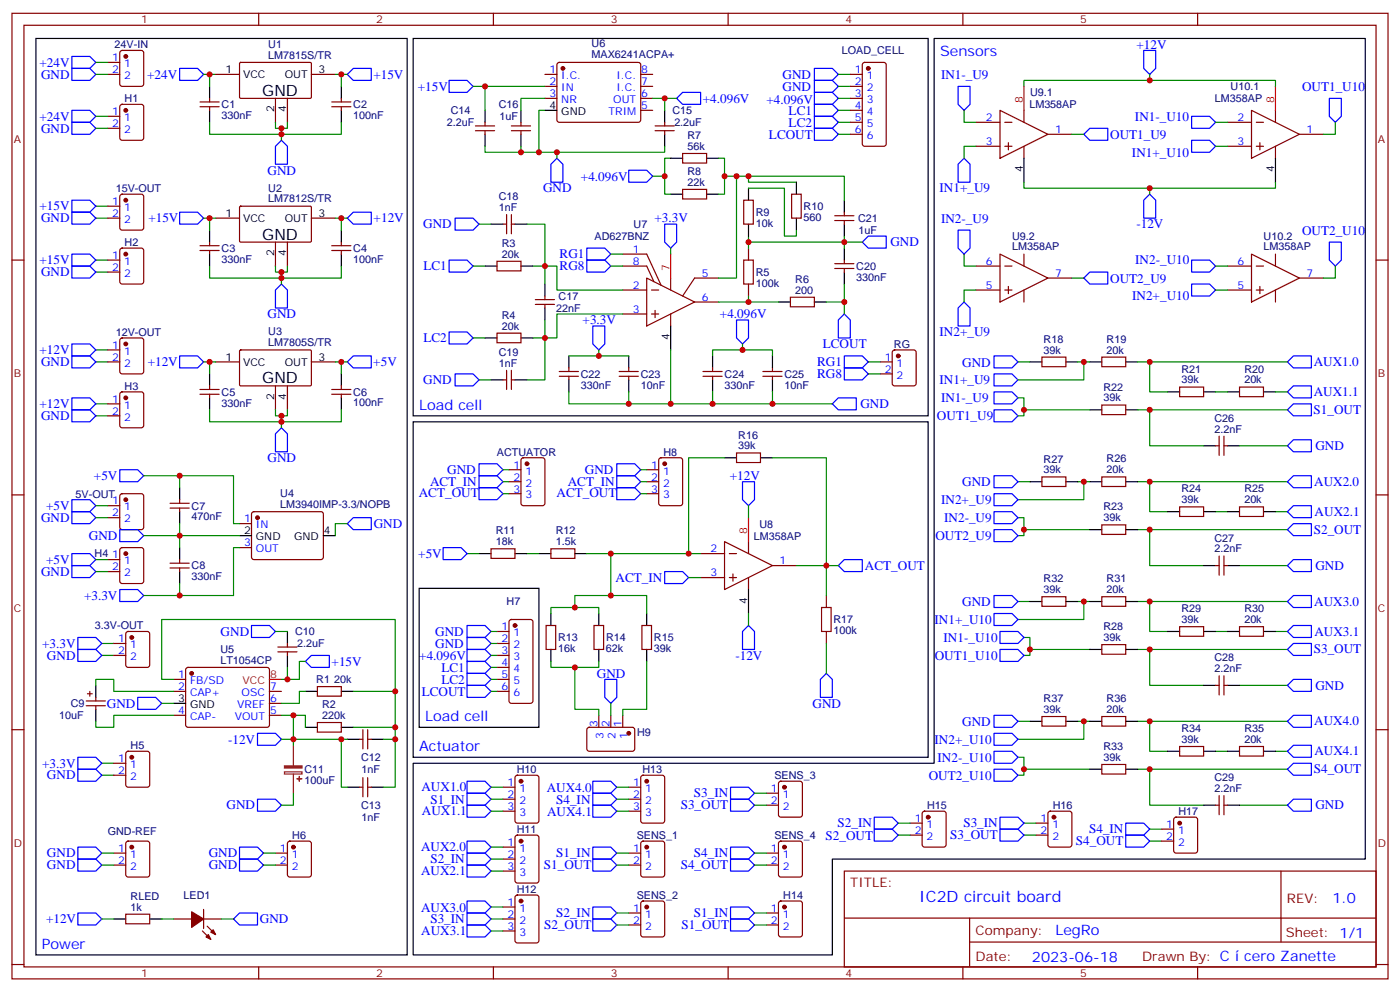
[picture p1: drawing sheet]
<svg xmlns="http://www.w3.org/2000/svg" width="412mm" height="292mm" viewBox="0 0 412 292" stroke-linecap="round" stroke-linejoin="round" font-family="sans-serif">
<defs><g id="words">
<g font-size="4.6">
<text x="77.3" y="28.3">GND</text>
<text x="77.3" y="70.6">GND</text>
<text x="77.3" y="112.9">GND</text>
</g>
<text font-size="4.6" fill="#00f" x="270.8" y="265.5">IC2D circuit board</text>
<g font-size="4.2" fill="#00f">
<text x="276.9" y="16.6">Sensors</text>
<text x="123.5" y="120.7">Load cell</text>
<text x="125.2" y="212.4">Load cell</text>
<text x="123.5" y="221.2">Actuator</text>
<text x="392.5" y="265.8">1.0</text>
<text x="310.9" y="275.3">LegRo</text>
<text x="12.3" y="279.4">Power</text>
<text x="304" y="283.1">2023-06-18</text>
<text x="366.5" y="283.1">cero Zanette</text>
</g>
<g font-size="3.9" fill="#00f">
<text x="334.8" y="14.3">+12V</text>
<text x="11.6" y="19.6">+24V</text>
<text x="12.1" y="23.2">GND</text>
<text x="43.4" y="23.2">+24V</text>
<text x="110" y="23.2">+15V</text>
<text x="230.5" y="23.2">GND</text>
<text x="277.2" y="23.1">IN1-_U9</text>
<text x="123.1" y="26.7">+15V</text>
<text x="230.5" y="26.7">GND</text>
<text x="383.5" y="26.7">OUT1_U10</text>
<text x="11.6" y="35.5">+24V</text>
<text x="207.1" y="30.2">+4.096V</text>
<text x="225.8" y="30.7">+4.096V</text>
<text x="232.3" y="33.7">LC1</text>
<text x="334.3" y="35.6">IN1-_U10</text>
<text x="12.1" y="39">GND</text>
<text x="226.5" y="40.8">LCOUT</text>
<text x="232.3" y="37.3">LC2</text>
<text x="327" y="40.9">OUT1_U9</text>
<text x="333.4" y="46.1">IN1+_U10</text>
<text x="78.8" y="51.4">GND</text>
<text x="171.1" y="53.2">+4.096V</text>
<text x="160" y="56.7">GND</text>
<text x="276.8" y="56.7">IN1+_U9</text>
<text x="11.6" y="62">+15V</text>
<text x="12.1" y="65.5">GND</text>
<text x="43.7" y="65.5">+15V</text>
<text x="110.1" y="65.5">+12V</text>
<text x="192.8" y="65.5">+3.3V</text>
<text x="277.2" y="65.5">IN2-_U9</text>
<text x="124.7" y="67.3">GND</text>
<text x="334.8" y="67.2">-12V</text>
<text x="383.5" y="69.1">OUT2_U10</text>
<text x="11.6" y="77.9">+15V</text>
<text x="164.9" y="76.1">RG1</text>
<text x="262.3" y="72.6">GND</text>
<text x="334.4" y="77.8">IN2-_U10</text>
<text x="12.1" y="81.4">GND</text>
<text x="124.7" y="79.6">LC1</text>
<text x="164.9" y="79.6">RG8</text>
<text x="327" y="83.2">OUT2_U9</text>
<text x="333.5" y="88.4">IN2+_U10</text>
<text x="78.8" y="93.7">GND</text>
<text x="171.6" y="95.5">+3.3V</text>
<text x="212.1" y="93.7">+4.096V</text>
<text x="124.7" y="100.8">LC2</text>
<text x="276.8" y="99.1">IN2+_U9</text>
<text x="11.6" y="104.3">+12V</text>
<text x="12.1" y="107.8">GND</text>
<text x="43.5" y="107.9">+12V</text>
<text x="110" y="107.8">+5V</text>
<text x="240.7" y="107.8">RG1</text>
<text x="242.4" y="102.6">LCOUT</text>
<text x="283.4" y="107.9">GND</text>
<text x="387" y="107.8">AUX1.0</text>
<text x="124.7" y="113.1">GND</text>
<text x="240.7" y="111.3">RG8</text>
<text x="276.8" y="113.1">IN1+_U9</text>
<text x="277.2" y="118.4">IN1-_U9</text>
<text x="387" y="116.6">AUX1.1</text>
<text x="11.6" y="120.2">+12V</text>
<text x="12.1" y="123.7">GND</text>
<text x="253.5" y="120.2">GND</text>
<text x="276" y="123.6">OUT1_U9</text>
<text x="387" y="122">S1_OUT</text>
<text x="78.8" y="136.1">GND</text>
<text x="387.5" y="132.5">GND</text>
<text x="27.7" y="141.4">+5V</text>
<text x="126.7" y="143.1">ACT_IN</text>
<text x="131.7" y="139.6">GND</text>
<text x="167.2" y="143.1">ACT_IN</text>
<text x="172.3" y="139.6">GND</text>
<text x="215" y="141.4">+12V</text>
<text x="283.4" y="143.2">GND</text>
<text x="387.1" y="143.2">AUX2.0</text>
<text x="123.4" y="146.5">ACT_OUT</text>
<text x="163.9" y="146.5">ACT_OUT</text>
<text x="277.2" y="148.4">IN2+_U9</text>
<text x="12.1" y="153.7">GND</text>
<text x="13.6" y="150.2">+5V</text>
<text x="110.1" y="155.5">GND</text>
<text x="278.1" y="153.6">IN2-_U9</text>
<text x="387.3" y="152">AUX2.1</text>
<text x="26.2" y="159">GND</text>
<text x="275.5" y="158.9">OUT2_U9</text>
<text x="387" y="157.3">S2_OUT</text>
<text x="13.6" y="166.1">+5V</text>
<text x="123.2" y="164.3">+5V</text>
<text x="254.8" y="167.9">ACT_OUT</text>
<text x="387.5" y="167.8">GND</text>
<text x="12.1" y="169.6">GND</text>
<text x="181.3" y="171.3">ACT_IN</text>
<text x="24.8" y="176.6">+3.3V</text>
<text x="283.4" y="178.5">GND</text>
<text x="387.1" y="178.3">AUX3.0</text>
<text x="275.3" y="183.6">IN1+_U10</text>
<text x="12.4" y="190.7">+3.3V</text>
<text x="65" y="187.2">GND</text>
<text x="128.2" y="190.7">GND</text>
<text x="128.2" y="187.2">GND</text>
<text x="278" y="188.9">IN1-_U10</text>
<text x="387.2" y="187.1">AUX3.1</text>
<text x="13.8" y="194.3">GND</text>
<text x="97.7" y="196">+15V</text>
<text x="123.5" y="194.3">+4.096V</text>
<text x="130" y="197.8">LC1</text>
<text x="216.6" y="194.3">-12V</text>
<text x="275.4" y="194.2">OUT1_U10</text>
<text x="387" y="192.4">S3_OUT</text>
<text x="130" y="201.3">LC2</text>
<text x="175.8" y="199.6">GND</text>
<text x="387.5" y="203.1">GND</text>
<text x="31.5" y="208.4">GND</text>
<text x="124.2" y="204.9">LCOUT</text>
<text x="239.3" y="208.4">GND</text>
<text x="283.4" y="213.8">GND</text>
<text x="387.1" y="213.6">AUX4.0</text>
<text x="67.2" y="219">-12V</text>
<text x="275.3" y="219">IN2+_U10</text>
<text x="12.4" y="226">+3.3V</text>
<text x="276.2" y="224.3">IN2-_U10</text>
<text x="387" y="227.7">S4_OUT</text>
<text x="387.2" y="222.4">AUX4.1</text>
<text x="13.8" y="229.5">GND</text>
<text x="124.2" y="233">AUX1.0</text>
<text x="161.1" y="233.1">AUX4.0</text>
<text x="273.6" y="229.6">OUT2_U10</text>
<text x="66.8" y="238.3">GND</text>
<text x="126.8" y="236.6">S1_IN</text>
<text x="163.8" y="236.6">S4_IN</text>
<text x="200.5" y="238.4">S3_OUT</text>
<text x="204.4" y="234.8">S3_IN</text>
<text x="387.5" y="238.4">GND</text>
<text x="124.3" y="240.1">AUX1.1</text>
<text x="161.1" y="240.2">AUX4.1</text>
<text x="246.7" y="243.7">S2_IN</text>
<text x="283.8" y="243.7">S3_IN</text>
<text x="320.8" y="245.4">S4_IN</text>
<text x="124" y="250.7">AUX2.0</text>
<text x="243.2" y="247.2">S2_OUT</text>
<text x="279.9" y="247.2">S3_OUT</text>
<text x="316.9" y="249">S4_OUT</text>
<text x="13.8" y="252.5">GND</text>
<text x="13.8" y="256">GND</text>
<text x="61.5" y="252.5">GND</text>
<text x="61.5" y="256">GND</text>
<text x="124" y="257.7">AUX2.1</text>
<text x="126.8" y="254.2">S2_IN</text>
<text x="160.2" y="255.9">S1_OUT</text>
<text x="163.8" y="252.5">S1_IN</text>
<text x="200.5" y="256">S4_OUT</text>
<text x="204.4" y="252.5">S4_IN</text>
<text x="124" y="268.4">AUX3.0</text>
<text x="13.6" y="271.9">+12V</text>
<text x="76.6" y="271.9">GND</text>
<text x="124.1" y="275.5">AUX3.1</text>
<text x="126.8" y="271.9">S3_IN</text>
<text x="160.3" y="273.7">S2_OUT</text>
<text x="163.8" y="270.1">S2_IN</text>
<text x="200.8" y="273.5">S1_OUT</text>
<text x="204.4" y="270.1">S1_IN</text>
</g>
<g font-size="3.9" fill="#800">
<text x="250.5" y="261.1">TITLE:</text>
<text x="379.1" y="265.8">REV:</text>
<text x="287.4" y="275.3">Company:</text>
<text x="378.7" y="275.9">Sheet: 1/1</text>
<text x="287.4" y="283">Date:</text>
<text x="336.4" y="283.1">Drawn By: C</text>
</g>
<g font-size="3.2" fill="#800">
<text x="41.6" y="6.9">1</text>
<text x="110.8" y="6.9">2</text>
<text x="179.9" y="6.9">3</text>
<text x="249.1" y="6.9">4</text>
<text x="318.2" y="6.9">5</text>
<text x="4.1" y="42">A</text>
<text x="405.9" y="42">A</text>
<text x="4.1" y="111.2">B</text>
<text x="405.9" y="111.2">B</text>
<text x="4.1" y="180.3">C</text>
<text x="405.9" y="180.3">C</text>
<text x="4.1" y="249.4">D</text>
<text x="405.9" y="249.4">D</text>
<text x="41.6" y="287.7">1</text>
<text x="110.8" y="287.7">2</text>
<text x="179.9" y="287.7">3</text>
<text x="249.1" y="287.7">4</text>
<text x="318.2" y="287.7">5</text>
</g>
<g font-size="3.2" fill="#000080">
<text x="33.8" y="14.2">24V-IN</text>
<text x="79" y="17.3">LM7815S/TR</text>
<text x="79" y="14.1">U1</text>
<text x="174.3" y="17.1">MAX6241ACPA+</text>
<text x="174.3" y="13.9">U6</text>
<text x="248" y="15.9">LOAD_CELL</text>
<text x="303.4" y="28.3">U9.1</text>
<text x="362.5" y="26.5">U10.1</text>
<text x="36.7" y="30.1">H1</text>
<text x="65.3" y="35.1">330nF</text>
<text x="65.3" y="31.9">C1</text>
<text x="104.1" y="35">100nF</text>
<text x="104.1" y="31.9">C2</text>
<text x="132.8" y="33.6">C14</text>
<text x="146.9" y="31.9">C16</text>
<text x="147.1" y="35.4">1uF</text>
<text x="198.1" y="33.6">C15</text>
<text x="303.2" y="31.8">LM358AP</text>
<text x="357.9" y="30.1">LM358AP</text>
<text x="131.6" y="37.2">2.2uF</text>
<text x="198.6" y="37.2">2.2uF</text>
<text x="202.5" y="41">R7</text>
<text x="202.5" y="44.1">56k</text>
<text x="202.5" y="51.5">R8</text>
<text x="34.1" y="56.6">15V-OUT</text>
<text x="79" y="59.6">LM7812S/TR</text>
<text x="79" y="56.4">U2</text>
<text x="146.9" y="59">C18</text>
<text x="202.5" y="54.7">22k</text>
<text x="146.9" y="62.1">1nF</text>
<text x="222.6" y="63.6">R9</text>
<text x="236.7" y="65">560</text>
<text x="236.7" y="61.9">R10</text>
<text x="252.7" y="65.4">C21</text>
<text x="175.2" y="70.7">AD627BNZ</text>
<text x="186.6" y="67.2">U7</text>
<text x="222.6" y="66.8">10k</text>
<text x="252.9" y="68.9">1uF</text>
<text x="298.2" y="70.6">U9.2</text>
<text x="372.2" y="70.6">U10.2</text>
<text x="36.7" y="72.4">H2</text>
<text x="65.3" y="77.4">330nF</text>
<text x="65.3" y="74.2">C3</text>
<text x="104.1" y="77.4">100nF</text>
<text x="104.1" y="74.2">C4</text>
<text x="147.8" y="75.9">20k</text>
<text x="147.8" y="72.8">R3</text>
<text x="298.1" y="73.7">LM358AP</text>
<text x="372.2" y="73.7">LM358AP</text>
<text x="222.6" y="81.3">R5</text>
<text x="234.3" y="83.3">R6</text>
<text x="252.2" y="82.7">330nF</text>
<text x="252.2" y="79.5">C20</text>
<text x="164.6" y="88.3">C17</text>
<text x="222.6" y="84.5">100k</text>
<text x="234.3" y="86.5">200</text>
<text x="147.8" y="94">R4</text>
<text x="163.8" y="91.8">22nF</text>
<text x="34.1" y="98.9">12V-OUT</text>
<text x="79" y="101.9">LM7805S/TR</text>
<text x="79" y="98.7">U3</text>
<text x="147.8" y="97">20k</text>
<text x="307.4" y="100.9">R18</text>
<text x="326" y="100.9">R19</text>
<text x="146.9" y="108">1nF</text>
<text x="146.9" y="104.8">C19</text>
<text x="263.3" y="102.4">RG</text>
<text x="307.4" y="104.1">39k</text>
<text x="326" y="104.1">20k</text>
<text x="171.1" y="111.2">C22</text>
<text x="188.7" y="111.3">C23</text>
<text x="213.4" y="111.2">C24</text>
<text x="231.1" y="111.3">C25</text>
<text x="348" y="112.9">39k</text>
<text x="348" y="109.7">R21</text>
<text x="366.5" y="112.9">20k</text>
<text x="366.6" y="109.7">R20</text>
<text x="36.7" y="114.8">H3</text>
<text x="65.3" y="119.7">330nF</text>
<text x="65.3" y="116.5">C5</text>
<text x="104.1" y="119.7">100nF</text>
<text x="104.1" y="116.5">C6</text>
<text x="171.1" y="114.5">330nF</text>
<text x="188.7" y="114.4">10nF</text>
<text x="213.4" y="114.5">330nF</text>
<text x="231.1" y="114.4">10nF</text>
<text x="325.1" y="118.2">39k</text>
<text x="325.1" y="115">R22</text>
<text x="357.7" y="124.2">C26</text>
<text x="217.5" y="129.1">R16</text>
<text x="357.7" y="127.4">2.2nF</text>
<text x="146.4" y="134.1">ACTUATOR</text>
<text x="195.4" y="134.2">H8</text>
<text x="217.5" y="132.3">39k</text>
<text x="307.4" y="136.2">R27</text>
<text x="326" y="136.2">R26</text>
<text x="307.4" y="139.4">39k</text>
<text x="326" y="139.4">20k</text>
<text x="22.3" y="146.5">5V-OUT</text>
<text x="82.6" y="149.5">LM3940IMP-3.3/NOPB</text>
<text x="82.6" y="146.4">U4</text>
<text x="348" y="148.2">39k</text>
<text x="348" y="145">R24</text>
<text x="366.5" y="148.2">20k</text>
<text x="366.6" y="145">R25</text>
<text x="56.4" y="153.3">470nF</text>
<text x="56.4" y="150.1">C7</text>
<text x="223.7" y="155.3">U8</text>
<text x="325.1" y="153.5">39k</text>
<text x="325.1" y="150.3">R23</text>
<text x="146.1" y="160.5">18k</text>
<text x="146.1" y="157.4">R11</text>
<text x="163.7" y="160.5">1.5k</text>
<text x="163.7" y="157.4">R12</text>
<text x="222.1" y="158.9">LM358AP</text>
<text x="357.7" y="159.5">C27</text>
<text x="27.9" y="164.2">H4</text>
<text x="56.4" y="167.7">C8</text>
<text x="357.7" y="162.7">2.2nF</text>
<text x="56.4" y="170.9">330nF</text>
<text x="307.4" y="171.5">R32</text>
<text x="326" y="171.4">R31</text>
<text x="149.2" y="178.2">H7</text>
<text x="307.4" y="174.7">39k</text>
<text x="326" y="174.7">20k</text>
<text x="28" y="185.3">3.3V-OUT</text>
<text x="245.5" y="183.5">R17</text>
<text x="325.1" y="185.6">R28</text>
<text x="348" y="183.5">39k</text>
<text x="348" y="180.3">R29</text>
<text x="366.5" y="183.5">20k</text>
<text x="366.6" y="180.3">R30</text>
<text x="86.9" y="187.1">C10</text>
<text x="87.5" y="190.6">2.2uF</text>
<text x="164.4" y="188.8">R13</text>
<text x="178.5" y="188.8">R14</text>
<text x="192.6" y="188.8">R15</text>
<text x="245.5" y="186.7">100k</text>
<text x="325.1" y="188.8">39k</text>
<text x="64.9" y="195.4">LT1054CP</text>
<text x="64.9" y="192.2">U5</text>
<text x="164.4" y="192">16k</text>
<text x="178.5" y="192">62k</text>
<text x="192.6" y="192">39k</text>
<text x="357.7" y="197.9">2.2nF</text>
<text x="357.7" y="194.8">C28</text>
<text x="93.2" y="201.2">R1</text>
<text x="98.4" y="201.2">20k</text>
<text x="20.8" y="208.3">C9</text>
<text x="94.9" y="208.6">R2</text>
<text x="307.4" y="209.9">39k</text>
<text x="307.4" y="206.8">R37</text>
<text x="326" y="209.9">20k</text>
<text x="326" y="206.7">R36</text>
<text x="17.4" y="211.8">10uF</text>
<text x="94.9" y="211.7">220k</text>
<text x="348" y="215.6">R34</text>
<text x="366.6" y="215.5">R35</text>
<text x="38.5" y="220.6">H5</text>
<text x="187.7" y="216.8">H9</text>
<text x="325.1" y="220.9">R33</text>
<text x="348" y="218.8">39k</text>
<text x="366.5" y="218.8">20k</text>
<text x="89.7" y="227.7">C11</text>
<text x="106.3" y="224.1">C12</text>
<text x="106.5" y="227.7">1nF</text>
<text x="152.2" y="227.7">H10</text>
<text x="189.3" y="227.7">H13</text>
<text x="325.1" y="224">39k</text>
<text x="89.7" y="230.9">100uF</text>
<text x="228.1" y="229.4">SENS_3</text>
<text x="357.7" y="233.2">2.2nF</text>
<text x="357.7" y="230">C29</text>
<text x="106.3" y="238.2">C13</text>
<text x="273.1" y="238.2">H15</text>
<text x="310.1" y="238.2">H16</text>
<text x="31.7" y="245.9">GND-REF</text>
<text x="106.5" y="241.8">1nF</text>
<text x="152.2" y="245.3">H11</text>
<text x="347.2" y="240">H17</text>
<text x="86.1" y="247.1">H6</text>
<text x="187.5" y="247.1">SENS_1</text>
<text x="228.1" y="247.1">SENS_4</text>
<text x="152.2" y="263">H12</text>
<text x="38.5" y="268.1">1k</text>
<text x="38.5" y="264.9">RLED</text>
<text x="54.1" y="264.7">LED1</text>
<text x="187.5" y="264.7">SENS_2</text>
<text x="230.7" y="264.7">H14</text>
</g>
<g font-size="3.2" fill="#00f">
<text x="33.1" y="18">1</text>
<text x="33.1" y="21.6">2</text>
<text x="36.6" y="19.8">1</text>
<text x="36.6" y="23.3">2</text>
<text x="161.9" y="21.6">1</text>
<text x="165.3" y="23.3">I.C.</text>
<text x="181.6" y="23.3">I.C.</text>
<text x="188.9" y="21.6">8</text>
<text x="251.8" y="21.6">1</text>
<text x="255.3" y="23.3">1</text>
<text x="161.9" y="25.1">2</text>
<text x="161.9" y="28.6">3</text>
<text x="165.3" y="26.8">IN</text>
<text x="181.6" y="26.8">I.C.</text>
<text x="188.9" y="28.6">6</text>
<text x="188.9" y="25.1">7</text>
<text x="251.8" y="25.1">2</text>
<text x="251.8" y="28.6">3</text>
<text x="255.3" y="26.8">2</text>
<text x="33.1" y="33.9">1</text>
<text x="36.6" y="35.7">1</text>
<text x="165.3" y="30.4">NR</text>
<text x="179.3" y="33.9">TRIM</text>
<text x="180.7" y="30.4">OUT</text>
<text x="188.9" y="32.1">5</text>
<text x="251.8" y="32.1">4</text>
<text x="251.8" y="35.7">5</text>
<text x="255.3" y="30.4">3</text>
<text x="255.3" y="33.9">4</text>
<text x="290.4" y="35.7">2</text>
<text x="364.5" y="35.7">2</text>
<text x="33.1" y="37.4">2</text>
<text x="36.6" y="39.2">2</text>
<text x="251.8" y="39.2">6</text>
<text x="255.3" y="37.4">5</text>
<text x="255.3" y="41">6</text>
<text x="310.8" y="39.2">1</text>
<text x="384.9" y="39.2">1</text>
<text x="290.4" y="42.7">3</text>
<text x="364.5" y="42.7">3</text>
<text x="33.1" y="60.4">1</text>
<text x="33.1" y="63.9">2</text>
<text x="36.6" y="62.1">1</text>
<text x="36.6" y="65.7">2</text>
<text x="33.1" y="76.2">1</text>
<text x="36.6" y="78">1</text>
<text x="186.4" y="74.5">1</text>
<text x="186.4" y="78">8</text>
<text x="290.4" y="78">6</text>
<text x="364.5" y="78">6</text>
<text x="33.1" y="79.8">2</text>
<text x="36.6" y="81.5">2</text>
<text x="206.7" y="81.5">5</text>
<text x="310.8" y="81.5">7</text>
<text x="384.9" y="81.5">7</text>
<text x="186.4" y="85.1">2</text>
<text x="206.7" y="88.6">6</text>
<text x="290.4" y="85.1">5</text>
<text x="364.5" y="85.1">5</text>
<text x="186.4" y="92.1">3</text>
<text x="33.1" y="102.7">1</text>
<text x="33.1" y="106.2">2</text>
<text x="36.6" y="104.5">1</text>
<text x="36.6" y="108">2</text>
<text x="260.6" y="106.2">1</text>
<text x="264.1" y="108">1</text>
<text x="260.6" y="109.7">2</text>
<text x="264.1" y="111.5">2</text>
<text x="33.1" y="118.6">1</text>
<text x="33.1" y="122.1">2</text>
<text x="36.6" y="120.3">1</text>
<text x="36.6" y="123.9">2</text>
<text x="151.3" y="138">1</text>
<text x="191.8" y="138">1</text>
<text x="151.3" y="141.5">2</text>
<text x="154.8" y="139.7">1</text>
<text x="154.8" y="143.3">2</text>
<text x="191.8" y="141.5">2</text>
<text x="195.3" y="139.7">1</text>
<text x="195.3" y="143.3">2</text>
<text x="33.1" y="148.6">1</text>
<text x="151.3" y="145">3</text>
<text x="154.8" y="146.8">3</text>
<text x="191.8" y="145">3</text>
<text x="195.3" y="146.8">3</text>
<text x="33.1" y="152.1">2</text>
<text x="36.6" y="150.3">1</text>
<text x="36.6" y="153.8">2</text>
<text x="71.9" y="153.8">1</text>
<text x="75.4" y="155.6">IN</text>
<text x="71.9" y="160.9">3</text>
<text x="33.1" y="164.4">1</text>
<text x="33.1" y="168">2</text>
<text x="36.6" y="166.2">1</text>
<text x="75.4" y="162.7">OUT</text>
<text x="209.3" y="162.7">2</text>
<text x="229.7" y="166.2">1</text>
<text x="36.6" y="169.7">2</text>
<text x="209.3" y="169.7">3</text>
<text x="147.7" y="185.6">1</text>
<text x="34.8" y="189.1">1</text>
<text x="38.3" y="190.9">1</text>
<text x="147.7" y="189.1">2</text>
<text x="151.2" y="187.4">1</text>
<text x="151.2" y="190.9">2</text>
<text x="34.8" y="192.7">2</text>
<text x="38.3" y="194.4">2</text>
<text x="147.7" y="192.7">3</text>
<text x="147.7" y="196.2">4</text>
<text x="151.2" y="194.4">3</text>
<text x="151.2" y="197.9">4</text>
<text x="52.5" y="199.7">1</text>
<text x="52.5" y="203.2">2</text>
<text x="56" y="201.5">FB/SD</text>
<text x="79.6" y="203.2">7</text>
<text x="147.7" y="199.7">5</text>
<text x="147.7" y="203.2">6</text>
<text x="151.2" y="201.5">5</text>
<text x="56" y="205">CAP+</text>
<text x="69.9" y="208.5">VREF</text>
<text x="71.2" y="205">OSC</text>
<text x="79.6" y="206.8">6</text>
<text x="151.2" y="205">6</text>
<text x="52.5" y="210.3">4</text>
<text x="56" y="212.1">CAP-</text>
<text x="69.1" y="212.1">VOUT</text>
<text x="79.6" y="210.3">5</text>
<text x="176" y="214" transform="rotate(-90 176 214)">3</text>
<text x="179.6" y="214" transform="rotate(-90 179.6 214)">2</text>
<text x="183.1" y="214" transform="rotate(-90 183.1 214)">1</text>
<text x="177.8" y="217.5" transform="rotate(-90 177.8 217.5)">3</text>
<text x="181.3" y="217.5" transform="rotate(-90 181.3 217.5)">2</text>
<text x="184.9" y="217.5" transform="rotate(-90 184.9 217.5)">1</text>
<text x="34.8" y="224.4">1</text>
<text x="34.8" y="227.9">2</text>
<text x="38.3" y="226.2">1</text>
<text x="38.3" y="229.7">2</text>
<text x="149.5" y="231.5">1</text>
<text x="153" y="233.2">1</text>
<text x="186.5" y="231.5">1</text>
<text x="190" y="233.2">1</text>
<text x="227.1" y="233.2">1</text>
<text x="149.5" y="235">2</text>
<text x="149.5" y="238.5">3</text>
<text x="153" y="236.7">2</text>
<text x="186.5" y="235">2</text>
<text x="186.5" y="238.5">3</text>
<text x="190" y="236.7">2</text>
<text x="227.1" y="236.7">2</text>
<text x="230.6" y="235">1</text>
<text x="230.6" y="238.5">2</text>
<text x="153" y="240.3">3</text>
<text x="190" y="240.3">3</text>
<text x="269.4" y="242">1</text>
<text x="269.4" y="245.6">2</text>
<text x="272.9" y="243.8">1</text>
<text x="306.5" y="242">1</text>
<text x="306.5" y="245.6">2</text>
<text x="310" y="243.8">1</text>
<text x="343.5" y="243.8">1</text>
<text x="347" y="245.6">1</text>
<text x="34.8" y="250.9">1</text>
<text x="82.5" y="250.9">1</text>
<text x="149.5" y="249.1">1</text>
<text x="153" y="250.9">1</text>
<text x="186.5" y="250.9">1</text>
<text x="227.1" y="250.9">1</text>
<text x="272.9" y="247.3">2</text>
<text x="310" y="247.3">2</text>
<text x="343.5" y="247.3">2</text>
<text x="347" y="249.1">2</text>
<text x="34.8" y="254.4">2</text>
<text x="38.3" y="252.6">1</text>
<text x="38.3" y="256.2">2</text>
<text x="82.5" y="254.4">2</text>
<text x="86" y="252.6">1</text>
<text x="86" y="256.2">2</text>
<text x="149.5" y="252.6">2</text>
<text x="149.5" y="256.2">3</text>
<text x="153" y="254.4">2</text>
<text x="153" y="257.9">3</text>
<text x="186.5" y="254.4">2</text>
<text x="190" y="252.6">1</text>
<text x="190" y="256.2">2</text>
<text x="227.1" y="254.4">2</text>
<text x="230.6" y="252.6">1</text>
<text x="230.6" y="256.2">2</text>
<text x="149.5" y="266.7">1</text>
<text x="153" y="268.5">1</text>
<text x="186.5" y="268.5">1</text>
<text x="227.1" y="268.5">1</text>
<text x="149.5" y="270.3">2</text>
<text x="149.5" y="273.8">3</text>
<text x="153" y="272">2</text>
<text x="153" y="275.6">3</text>
<text x="186.5" y="272">2</text>
<text x="190" y="270.3">1</text>
<text x="190" y="273.8">2</text>
<text x="227.1" y="272">2</text>
<text x="230.6" y="270.3">1</text>
<text x="230.6" y="273.8">2</text>
</g>
<g font-size="3.2">
<text x="66.4" y="21.6">1</text>
<text x="71.6" y="23">VCC</text>
<text x="83.9" y="23">OUT</text>
<text x="93.8" y="21.6">3</text>
<text x="80.8" y="33.1" transform="rotate(-90 80.8 33.1)">2</text>
<text x="84.3" y="33.1" transform="rotate(-90 84.3 33.1)">4</text>
<text x="161.9" y="32.1">4</text>
<text x="165.3" y="33.9">GND</text>
<text x="301.3" y="50.7" transform="rotate(-90 301.3 50.7)">4</text>
<text x="375.4" y="50.7" transform="rotate(-90 375.4 50.7)">4</text>
<text x="66.4" y="63.9">1</text>
<text x="71.6" y="65.3">VCC</text>
<text x="83.9" y="65.3">OUT</text>
<text x="93.8" y="63.9">3</text>
<text x="80.8" y="75.4" transform="rotate(-90 80.8 75.4)">2</text>
<text x="84.3" y="75.4" transform="rotate(-90 84.3 75.4)">4</text>
<text x="197.2" y="100.1" transform="rotate(-90 197.2 100.1)">4</text>
<text x="66.4" y="106.2">1</text>
<text x="71.6" y="107.6">VCC</text>
<text x="83.9" y="107.6">OUT</text>
<text x="93.8" y="106.2">3</text>
<text x="80.8" y="117.8" transform="rotate(-90 80.8 117.8)">2</text>
<text x="84.3" y="117.8" transform="rotate(-90 84.3 117.8)">4</text>
<text x="71.9" y="157.4">2</text>
<text x="75.4" y="159.1">GND</text>
<text x="86.7" y="159.1">GND</text>
<text x="95.4" y="157.4">4</text>
<text x="220.1" y="177.7" transform="rotate(-90 220.1 177.7)">4</text>
<text x="52.5" y="206.8">3</text>
<text x="56" y="208.5">GND</text>
</g>
<g font-size="3.2" fill="#f00">
<text x="301.3" y="30.4" transform="rotate(-90 301.3 30.4)">8</text>
<text x="375.4" y="30.4" transform="rotate(-90 375.4 30.4)">8</text>
<text x="197.2" y="79.8" transform="rotate(-90 197.2 79.8)">7</text>
<text x="220.1" y="157.4" transform="rotate(-90 220.1 157.4)">8</text>
<text x="71.5" y="201.5">VCC</text>
<text x="79.6" y="199.7">8</text>
</g>
</g></defs>
<g fill="none" stroke="#870000" stroke-width=".35">
<path d="M3.5 3.9h405.4v284.4h-405.4zM7.1 7.4h398.2v277.3h-398.2zM31.7 18.4h3.6M35.5 15.1l.5-.2h5.6l.7 .4v9.4l-.4 .7h-5.9l-.7-.4v-9.4zM70.6 18.6l.3-.2h20.6l.2 .3v10.1l-.3 .2-20.7-.1-.1-.3zM76.2 3.9v3.5M145.3 3.9v3.5M164.3 18.6l.4-.2h23.3l.5 .2 .2 .5v16.5l-.7 .4h-23.5l-.5-.7v-16.2zM214.5 3.9v3.5M254.2 18.6l.5-.2h5.6l.7 .4 .1 23.6-.5 .6-5.9 .1-.6-.5-.1-23.5zM283.6 3.9v3.5M352.8 3.9v3.5"/>
<path d="M31.7 21.9h3.6M31.7 34.3h3.6M31.7 37.8h3.6M35.5 30.9l.5-.2h5.6l.7 .5v9.4l-.4 .7h-5.9l-.7-.5v-9.4zM58.9 31.4h5.7M58.9 30h5.7M61.7 29v1M61.7 31.4v1.1M63.5 21.9h7.1M81.1 29v7M84.7 29v7M91.7 21.9h7.1"/>
<path d="M97.7 31.4h5.7M97.7 30h5.7M100.5 29v1M100.5 31.4v1.1M140.1 38.5h5.6M140.1 37.1h5.6M142.9 36v1.1M142.9 38.5v1M150.6 38.5h5.7M150.6 37.1h5.7M153.5 36v1.1M153.5 38.5v1"/>
<path d="M160.5 21.9h3.5M160.5 25.4h3.5M160.5 29h3.5M188.7 21.9h3.6M188.7 25.4h3.6M188.7 29h3.6M188.7 32.5h3.6M193 38.5h5.6M193 37.1h5.6M195.8 36v1.1M195.8 38.5v1M250.5 21.9h3.5"/>
<path d="M250.5 25.4h3.5M250.5 29h3.5M250.5 32.5h3.5M250.5 36h3.5M250.5 39.5h3.5M287.5 36h7.1M294.6 32.5l14.1 7-14.1 7.1zM296 36h2.1M301.6 32.5v3.5M308.7 39.5h7M361.6 36h7.1M368.7 32.5l14.1 7-14.1 7.1z"/>
<path d="M370.1 36h2.1M375.7 32.5v3.5M382.8 39.5h7M35.5 57.4l.5-.2h5.6l.7 .4v9.5l-.4 .6-5.9 .1-.7-.5v-9.4zM201.1 45.2h7v2.8h-7zM201.1 55.8h7v2.8h-7zM219.1 58.9h2.8v7.1h-2.8zM233.2 57.2h2.8v7h-2.8zM287.5 43.1h7.1M296 43.1h2.1M297 42v2.1M301.6 43.1v3.5"/>
<path d="M361.6 43.1h7.1M370.1 43.1h2.1M371.1 42v2.1M375.7 43.1v3.5M3.5 76.6h3.6M31.7 76.6h3.6M31.7 64.2h3.6M31.7 60.7h3.6M35.5 73.3l.5-.2h5.6l.7 .4v9.4l-.4 .7h-5.9l-.7-.4v-9.4zM58.9 73.8h5.7M58.9 72.4h5.7M61.7 71.3v1.1"/>
<path d="M61.7 73.8v1M63.5 64.2h7.1M70.6 60.9l.3-.2 20.6 .1 .2 .3v10l-.3 .2-20.7-.1-.1-.3zM81.1 71.3v7.1M84.7 71.3v7.1M91.7 64.2h7.1M97.7 73.8h5.7M97.7 72.4h5.7M100.5 71.3v1.1M100.5 73.8v1M146.4 76.9h7.1v2.9h-7.1zM148.2 66h1"/>
<path d="M149.2 63.2v5.6M150.6 63.2v5.6M150.6 66h1.1M183.4 78.4h7.1l2.1 4.5M183.4 74.8h7.1l4.2 9.2M220.5 73.1v3.5M245.9 79.1h5.6M245.9 77.6h5.6M245.9 64.9h5.6M245.9 63.5h5.6M248.7 62.5v1M248.7 64.9v1.1"/>
<path d="M248.7 76.6v1M248.7 79.1v1M287.5 78.4h7.1M294.6 74.8l14.1 7.1-14.1 7zM296 78.4h2.1M301.6 74.8v3.6M361.6 78.4h7.1M368.7 74.8l14.1 7.1-14.1 7zM370.1 78.4h2.1M375.7 74.8v3.6M405.3 76.6h3.6M31.7 80.1h3.6"/>
<path d="M35.5 99.7l.5-.2h5.6l.7 .4v9.5l-.4 .6-5.9 .1-.7-.5v-9.4zM146.4 98.1h7.1v2.8h-7.1zM157.7 89.6h5.6M157.7 88.2h5.6M160.5 87.2v1M160.5 89.6v1.1M183.4 85.4h7.1M183.4 92.5h7.1M190.5 81.9l14.1 7-14.1 7.1zM191.9 85.4h2.1M191.9 92.5h2.1M193 91.4v2.1"/>
<path d="M197.6 81.9v3.5M197.6 92.5v3.5M204.6 88.9h7.1M211.7 81.9h-7.1l-3.5 5.3M220.5 83.6v3.6M232.8 87.5h7.1v2.8h-7.1zM287.5 85.4h7.1M296 85.4h2.1M297 84.3v2.2M301.6 85.4v3.5M308.7 81.9h7M361.6 85.4h7.1"/>
<path d="M370.1 85.4h2.1M371.1 84.3v2.2M375.7 85.4v3.5M382.8 81.9h7M31.7 118.9h3.6M31.7 103h3.6M31.7 106.6h3.6M35.5 115.6l.5-.2h5.6l.7 .4v9.5l-.4 .6-5.9 .1-.7-.5v-9.4zM58.9 116.1h5.7M58.9 114.7h5.7M61.7 113.6v1.1M61.7 116.1v1.1"/>
<path d="M63.5 106.6h7.1M70.6 103.2l.3-.2 20.6 .1 .2 .3v10.1l-.3 .1h-20.7l-.1-.3zM81.1 113.6v7.1M84.7 113.6v7.1M91.7 106.6h7.1M97.7 116.1h5.7M97.7 114.7h5.7M100.5 113.6v1.1M100.5 116.1v1.1M148.2 111.9h1M149.2 109v5.7M150.6 109v5.7"/>
<path d="M150.6 111.9h1.1M164.7 110.8h5.7M164.7 109.4h5.7M167.6 108.3v1.1M167.6 110.8v1.1M182.4 110.8h5.6M182.4 109.4h5.6M185.2 108.3v1.1M185.2 110.8v1.1M207.1 110.8h5.6M207.1 109.4h5.6M209.9 108.3v1.1"/>
<path d="M209.9 110.8v1.1M224.7 110.8h5.7M224.7 109.4h5.7M227.5 108.3v1.1M227.5 110.8v1.1M259.3 106.6h3.5M259.3 110.1h3.5M263.1 103.3l.4-.3h5.7l.6 .5 .1 9.4-.5 .7h-5.9l-.6-.4-.1-9.4zM306.9 105.2h7.1v2.8h-7.1zM324.6 105.2h7v2.8h-7zM324.6 119.3h7v2.8h-7zM347.5 114h7v2.8h-7z"/>
<path d="M365.1 114h7.1v2.8h-7.1zM31.7 122.4h3.6M149.9 138.3h3.6M153.7 135l.5-.2h5.6l.7 .4v13l-.4 .7h-5.9l-.7-.5v-12.9zM190.5 138.3h3.5M194.3 135l.4-.2h5.7l.6 .4 .1 13-.5 .7h-5.9l-.6-.5-.1-12.9zM217 133.4h7v2.8h-7zM358.1 131.3h1M359.1 128.4v5.7M360.5 128.4v5.7M360.5 131.3h1.1M3.5 145.7h3.6"/>
<path d="M31.7 148.9h3.6M31.7 152.4h3.6M35.5 145.6l.5-.2h5.6l.7 .4v9.5l-.4 .6-5.9 .1-.7-.5v-9.4zM50.1 149.6h5.6M50.1 148.2h5.6M52.9 147.1v1.1M52.9 149.6v1.1M70.6 154.2h3.5M74.3 150.9l.5-.2h20l.4 .7v13l-.7 .4-20-.1-.4-.6v-12.7zM149.9 141.9h3.6M149.9 145.4h3.6M190.5 141.9h3.5"/>
<path d="M190.5 145.4h3.5M213.4 159.5l14.1 7-14.1 7.1zM220.5 159.5v3.5M306.9 140.4h7.1v2.9h-7.1zM324.6 154.6h7v2.8h-7zM324.6 140.4h7v2.9h-7zM347.5 149.3h7v2.8h-7zM365.1 149.3h7.1v2.8h-7.1zM405.3 145.7h3.6M31.7 164.8h3.6M31.7 168.3h3.6M35.5 161.5l.5-.2h5.6l.7 .4v9.4l-.4 .7h-5.9l-.7-.4v-9.4z"/>
<path d="M50.1 167.3h5.6M50.1 165.8h5.6M52.9 164.8v1M52.9 167.3v1M70.6 161.3h3.5M144.6 161.6h7.1v2.8h-7.1zM162.3 161.6h7v2.8h-7zM206.4 163h7M206.4 170.1h7M214.8 163h2.2M214.8 170.1h2.2M215.9 169v2.1"/>
<path d="M220.5 170.1v3.5M227.5 166.5h7.1M243.4 175.4v3.5M306.9 175.7h7.1v2.8h-7.1zM324.6 175.7h7v2.8h-7zM358.1 166.5h1M359.1 163.7v5.7M360.5 166.5h1.1M360.5 163.7v5.7M33.5 189.5h3.5M33.5 193h3.5M37.3 186.2l.4-.3h5.7l.6 .5 .1 9.4-.5 .7h-5.9l-.6-.4-.1-9.4z"/>
<path d="M54.9 196.7l.5-.2h23.3l.5 .2 .2 .5-.1 16.5-.6 .5-23.6-.1-.4-.6v-16.3zM81.8 191.9h5.7M81.8 190.5h5.7M84.7 189.5v1M84.7 191.9v1.1M146.4 189.5h3.5M146.4 193h3.5M146.4 185.9h3.5M146.4 196.5h3.5M150.2 182.6l.4-.2h5.7l.6 .5 .1 23.5-.5 .7h-5.9l-.6-.4-.1-23.6zM160.9 184.2h2.8v7h-2.8zM175 184.2h2.8v7h-2.8z"/>
<path d="M189.1 184.2h2.8v7h-2.8zM243.4 185.9v3.6M324.6 189.8h7v2.9h-7zM347.5 184.5h7v2.9h-7zM359.1 199v5.6M360.5 199v5.6M365.1 184.5h7.1v2.9h-7.1zM3.5 214.9h3.6M25.4 206.4h5.6M25.4 207.8h5.6M25.8 204.3h1.4M26.5 203.6v1.4"/>
<path d="M28.2 205.4v1M28.2 207.8v1.1M51.2 200.1h3.5M51.2 203.6h3.5M51.2 210.6h3.5M79.4 203.6h3.5M79.4 210.6h3.5M79.4 207.1h3.5M93.5 202.2h7v2.8h-7zM93.5 212.8h7v2.8h-7zM105.8 217.7h1.1M106.9 214.9v5.6"/>
<path d="M108.3 214.9v5.6M108.3 217.7h1.1M146.4 200.1h3.5M146.4 203.6h3.5M173.1 214.4l.5-.2h12.9l.5 .7-.1 5.9-.6 .4h-13l-.4-.7v-5.6zM176.4 210.6v3.6M179.9 210.6v3.6M183.4 210.6v3.6M306.9 211h7.1v2.8h-7.1zM324.6 211h7v2.8h-7zM347.5 219.8h7v2.8h-7zM358.1 201.8h1"/>
<path d="M360.5 201.8h1.1M365.1 219.8h7.1v2.8h-7.1zM405.3 214.9h3.6M33.5 224.8h3.5M33.5 228.3h3.5M37.3 221.4l.4-.2h5.7l.6 .5 .1 9.4-.5 .7h-5.9l-.6-.5-.1-9.4zM105.8 231.8h1.1M106.9 229v5.6M108.3 229v5.6M108.3 231.8h1.1M148.2 231.8h3.5M148.2 235.3h3.5"/>
<path d="M148.2 238.9h3.5M151.9 228.5l.5-.2h5.6l.7 .4v13l-.4 .6-5.9 .1-.7-.5v-12.9zM185.2 231.8h3.5M185.2 235.3h3.5M185.2 238.9h3.5M189 228.5l.4-.2h5.7l.6 .4 .1 13-.5 .6-5.9 .1-.6-.5-.1-12.9zM225.8 237.1h3.5M225.8 233.6h3.5M229.5 230.3l.5-.3h5.7l.6 .5 .1 9.4-.5 .7h-5.9l-.6-.4-.1-9.4zM271.9 239.1l.4-.2h5.7l.6 .4 .1 9.4-.5 .7h-5.9l-.6-.4-.1-9.4zM308.9 239.1l.5-.2h5.6l.7 .4v9.4l-.4 .7h-5.9l-.7-.4v-9.4zM324.6 225.1h7v2.8h-7z"/>
<path d="M358.1 237.1h1M359.1 234.3v5.6M360.5 234.3v5.6M360.5 237.1h1.1M33.5 251.2h3.5M33.5 254.7h3.5M37.3 247.9l.4-.2h5.7l.6 .4 .1 9.5-.5 .6-5.9 .1-.6-.5-.1-9.4zM81.1 251.2h3.6M81.1 254.7h3.6M84.9 247.9l.5-.2h5.6l.7 .4v9.5l-.4 .6-5.9 .1-.7-.5v-9.4zM148.2 249.4h3.5M148.2 253h3.5"/>
<path d="M148.2 256.5h3.5M151.9 246.1l.5-.2h5.6l.7 .5v12.9l-.4 .7h-5.9l-.7-.4v-13zM185.2 251.2h3.5M185.2 254.7h3.5M189 247.9l.4-.2h5.7l.6 .4 .1 9.5-.5 .6-5.9 .1-.6-.5-.1-9.4zM225.8 251.2h3.5M225.8 254.7h3.5M229.5 247.9l.5-.2h5.7l.6 .4 .1 9.5-.5 .6-5.9 .1-.6-.5-.1-9.4zM248.7 256.5h156.6v28.2h-156.6zM268.1 242.4h3.5M268.1 245.9h3.5M305.2 242.4h3.5"/>
<path d="M305.2 245.9h3.5M342.2 244.2h3.5M342.2 247.7h3.5M346 240.8l.4-.2h5.7l.6 .5 .1 9.4-.5 .7h-5.9l-.6-.4-.1-9.5zM377.3 256.5v20.9M37 269.2h7.1v2.8h-7.1zM51.2 270.6h5.2M59.6 274.1l2.5 2.5M60 270.6h5.3M60 267.8v5.6M61 272.7l2.5 2.5M148.2 270.6h3.5"/>
<path d="M148.2 267.1h3.5M148.2 274.1h3.5M151.9 263.8l.5-.2h5.6l.7 .4v13l-.4 .6-5.9 .1-.7-.5v-12.9zM185.2 268.9h3.5M185.2 272.4h3.5M189 265.5l.4-.2h5.7l.6 .5 .1 9.4-.5 .7h-5.9l-.6-.5-.1-9.4zM225.8 268.9h3.5M225.8 272.4h3.5M229.5 265.5l.5-.2h5.7l.6 .5 .1 9.4-.5 .7h-5.9l-.6-.5-.1-9.4zM248.7 270.4h156.5M285.6 277.4h119.6M285.6 270.4v14.1"/>
<path d="M3.5 284h3.6M76.2 284.7v3.6M145.3 284.7v3.6M214.5 284.7v3.6M283.6 284.7v3.6M352.8 284.7v3.6M405.3 284h3.6"/>
</g>
<g fill="#870000" stroke="#870000" stroke-width=".35">
<path d="M62.8 273.8l.7 1.4-1.4-.7z"/>
<path d="M60.7 275.9l.7-.7 .7 1.4z"/>
<path d="M56.4 268.5l3.6 2.1-3.6 2.5z"/>
<circle cx="37" cy="16.6" r=".53"/>
<circle cx="37" cy="32.5" r=".53"/>
<circle cx="37" cy="117.2" r=".53"/>
<circle cx="37" cy="101.3" r=".53"/>
<circle cx="37" cy="147.1" r=".53"/>
<circle cx="37" cy="163" r=".53"/>
<circle cx="75.8" cy="152.4" r=".53"/>
<circle cx="38.8" cy="223" r=".53"/>
<circle cx="38.8" cy="187.7" r=".53"/>
<circle cx="37" cy="74.8" r=".53"/>
<circle cx="37" cy="58.9" r=".53"/>
<circle cx="56.4" cy="198.3" r=".53"/>
<circle cx="165.8" cy="20.1" r=".53"/>
<circle cx="185.2" cy="215.9" r=".53"/>
<circle cx="195.8" cy="136.6" r=".53"/>
<circle cx="38.8" cy="249.4" r=".53"/>
<circle cx="86.4" cy="249.4" r=".53"/>
<circle cx="151.7" cy="184.2" r=".53"/>
<circle cx="153.5" cy="230" r=".53"/>
<circle cx="153.5" cy="247.7" r=".53"/>
<circle cx="153.5" cy="265.3" r=".53"/>
<circle cx="190.5" cy="230" r=".53"/>
<circle cx="190.5" cy="249.4" r=".53"/>
<circle cx="190.5" cy="267.1" r=".53"/>
<circle cx="231.1" cy="267.1" r=".53"/>
<circle cx="273.4" cy="240.6" r=".53"/>
<circle cx="231.1" cy="231.8" r=".53"/>
<circle cx="231.1" cy="249.4" r=".53"/>
<circle cx="310.4" cy="240.6" r=".53"/>
<circle cx="347.5" cy="242.4" r=".53"/>
<circle cx="264.6" cy="104.8" r=".53"/>
<circle cx="255.8" cy="20.1" r=".53"/>
<circle cx="155.2" cy="136.6" r=".53"/>
</g>
<g fill="none" stroke="#00f" stroke-width=".35">
<path d="M21.2 16.6h5.3l1.7 1.8-1.7 1.7h-5.3zM336.9 14.9h3.5v5.2l-1.7 1.8-1.8-1.8zM21.2 20.1h5.3l1.7 1.8-1.7 1.8h-5.3zM21.2 32.5h5.3l1.7 1.8-1.7 1.7h-5.3zM21.2 36h5.3l1.7 1.8-1.7 1.7h-5.3zM52.9 20.1h5.3l1.8 1.8-1.8 1.8h-5.3zM104.1 20.1h5.3v3.6h-5.3l-1.8-1.8zM132.3 23.7h5.3l1.7 1.7-1.7 1.8h-5.3zM199.3 29l1.8-1.8h5.3v3.5h-5.3zM239.9 20.1h5.3l1.7 1.8-1.7 1.8h-5.3zM239.9 23.7h5.3l1.7 1.7-1.7 1.8h-5.3zM239.9 27.2h5.3l1.7 1.8-1.7 1.7h-5.3z"/>
<path d="M239.9 30.7h5.3l1.7 1.8-1.7 1.8h-5.3zM239.9 34.3h5.3l1.7 1.7-1.7 1.8h-5.3zM239.9 37.8h5.3l1.7 1.7-1.7 1.8h-5.3zM282.2 25.4h3.6v5.3l-1.8 1.8-1.8-1.8zM319.3 39.5l1.7-1.7h5.3v3.5h-5.3zM351 34.3h5.3l1.8 1.7-1.8 1.8h-5.3zM391.6 29h3.5v5.3l-1.8 1.7-1.7-1.7zM21.2 58.9h5.3l1.7 1.8-1.7 1.8h-5.3zM82.9 41.3l1.8 1.8v5.3h-3.6v-5.3zM164 46.6l1.8 1.8v5.3h-3.5v-5.3zM185.2 50.1h5.3l1.8 1.8-1.8 1.8h-5.3zM284 46.6l1.8 1.8v5.3h-3.6v-5.3z"/>
<path d="M338.7 57.2l1.7 1.7v5.3h-3.5v-5.3zM351 41.3h5.3l1.8 1.8-1.8 1.7h-5.3zM21.2 78.4h5.3l1.7 1.7-1.7 1.8h-5.3zM21.2 74.8h5.3l1.7 1.8-1.7 1.8h-5.3zM21.2 62.5h5.3l1.7 1.7-1.7 1.8h-5.3zM52.9 62.5h5.3l1.8 1.7-1.8 1.8h-5.3zM104.1 62.5h5.3v3.5h-5.3l-1.8-1.8zM132.3 76.6h5.3l1.7 1.8-1.7 1.7h-5.3zM134.1 64.2h5.2l1.8 1.8-1.8 1.8h-5.2zM172.9 73.1h5.3l1.7 1.7-1.7 1.8h-5.3zM172.9 76.6h5.3l1.7 1.8-1.7 1.7h-5.3zM195.8 66h3.5v5.3l-1.7 1.8-1.8-1.8z"/>
<path d="M254 71.3l1.8-1.8h5.3v3.6h-5.3zM282.2 67.8h3.6v5.3l-1.8 1.7-1.8-1.7zM351 76.6h5.3l1.8 1.8-1.8 1.7h-5.3zM391.6 71.3h3.5v5.3l-1.8 1.8-1.7-1.8zM82.9 83.6l1.8 1.8v5.3h-3.6v-5.3zM132.3 97.8h5.3l1.7 1.7-1.7 1.8h-5.3zM174.6 96h3.6v5.3l-1.8 1.7-1.8-1.7zM217 94.2h3.5v5.3l-1.8 1.8-1.7-1.8zM248.7 92.5l1.8 1.7v5.3h-3.6v-5.3zM282.2 90.7l1.8-1.8 1.8 1.8v5.3h-3.6zM319.3 81.9l1.7-1.8h5.3v3.5h-5.3zM351 83.6h5.3l1.8 1.8-1.8 1.8h-5.3z"/>
<path d="M21.2 117.2h5.3l1.7 1.7-1.7 1.8h-5.3zM21.2 104.8h5.3l1.7 1.8-1.7 1.7h-5.3zM21.2 101.3h5.3l1.7 1.7-1.7 1.8h-5.3zM52.9 104.8h5.3l1.8 1.8-1.8 1.7h-5.3zM102.3 106.6l1.8-1.8h5.3v3.5h-5.3zM134.1 110.1h5.2l1.8 1.8-1.8 1.7h-5.2zM245.2 118.9l1.7-1.7h5.3v3.5h-5.3zM248.7 104.8h5.3l1.8 1.8-1.8 1.7h-5.3zM248.7 108.3h5.3l1.8 1.8-1.8 1.8h-5.3zM292.8 104.8h5.3l1.8 1.8-1.8 1.7h-5.3zM292.8 110.1h5.3l1.8 1.8-1.8 1.7h-5.3zM292.8 115.4h5.3l1.8 1.8-1.8 1.7h-5.3z"/>
<path d="M379.2 106.6l1.8-1.8h5.3v3.5h-5.3zM381 113.6h5.3v3.6h-5.3l-1.8-1.8zM381 118.9h5.3v3.5h-5.3l-1.8-1.7zM21.2 120.7h5.3l1.7 1.7-1.7 1.8h-5.3zM35.3 138.3h5.3l1.7 1.8-1.7 1.8h-5.3zM82.9 126l1.8 1.7v5.3h-3.6v-5.3zM141.1 136.6h5.3l1.8 1.7-1.8 1.8h-5.3zM181.7 136.6h5.3l1.7 1.7-1.7 1.8h-5.3zM292.8 120.7h5.3l1.8 1.7-1.8 1.8h-5.3zM381 129.5h5.3v3.5h-5.3l-1.8-1.7zM21.2 147.1h5.3l1.7 1.8-1.7 1.8h-5.3zM21.2 150.7h5.3l1.7 1.7-1.7 1.8h-5.3z"/>
<path d="M35.3 156h5.3l1.7 1.7-1.7 1.8h-5.3zM102.3 154.2l1.8-1.8h5.3v3.6h-5.3zM141.1 140.1h5.3l1.8 1.8-1.8 1.7h-5.3zM141.1 143.6h5.3l1.8 1.8-1.8 1.7h-5.3zM181.7 140.1h5.3l1.7 1.8-1.7 1.7h-5.3zM181.7 143.6h5.3l1.7 1.8-1.7 1.7h-5.3zM218.7 141.9h3.5v5.2l-1.7 1.8-1.8-1.8zM292.8 156h5.3l1.8 1.7-1.8 1.8h-5.3zM292.8 150.7h5.3l1.8 1.7-1.8 1.8h-5.3zM292.8 145.4h5.3l1.8 1.7-1.8 1.8h-5.3zM292.8 140.1h5.3l1.8 1.8-1.8 1.7h-5.3zM379.2 150.7l1.8-1.8h5.3v3.5h-5.3z"/>
<path d="M379.2 141.9l1.8-1.8h5.3v3.5h-5.3zM381 154.2h5.3v3.5h-5.3l-1.8-1.7zM21.2 163h5.3l1.7 1.8-1.7 1.7h-5.3zM21.2 166.5h5.3l1.7 1.8-1.7 1.8h-5.3zM35.3 173.6h5.3l1.7 1.8-1.7 1.7h-5.3zM130.5 161.3h5.3l1.8 1.7-1.8 1.8h-5.3zM195.8 168.3h5.3l1.7 1.8-1.7 1.7h-5.3zM246.9 166.5l1.8-1.7h5.3v3.5h-5.3zM292.8 175.4h5.3l1.8 1.7-1.8 1.8h-5.3zM379.2 166.5l1.8-1.7h5.3v3.5h-5.3zM381 175.4h5.3v3.5h-5.3l-1.8-1.8zM22.9 191.2h5.3l1.8 1.8-1.8 1.8h-5.3z"/>
<path d="M22.9 187.7h5.3l1.8 1.8-1.8 1.7h-5.3zM74.1 184.2h5.3l1.7 1.7-1.7 1.8h-5.3zM90 194.8l1.7-1.8h5.3v3.5h-5.3zM137.6 198.3h5.3l1.7 1.8-1.7 1.7h-5.3zM137.6 194.8h5.3l1.7 1.7-1.7 1.8h-5.3zM137.6 187.7h5.3l1.7 1.8-1.7 1.7h-5.3zM137.6 184.2h5.3l1.7 1.7-1.7 1.8h-5.3zM137.6 191.2h5.3l1.7 1.8-1.7 1.8h-5.3zM220.5 184.2l1.7 1.7v5.3h-3.5v-5.3zM243.4 198.3l1.8 1.8v5.3h-3.5v-5.3zM292.8 180.7h5.3l1.8 1.7-1.8 1.8h-5.3zM294.6 191.2h5.3l1.7 1.8-1.7 1.8h-5.3z"/>
<path d="M294.6 185.9h5.3l1.7 1.8-1.7 1.8h-5.3zM381 189.5h5.3v3.5h-5.3l-1.8-1.8zM381 184.2h5.3v3.5h-5.3l-1.8-1.8zM40.6 205.4h5.3l1.7 1.7-1.7 1.8h-5.3zM75.8 215.9h5.3l1.8 1.8-1.8 1.8h-5.3zM137.6 201.8h5.3l1.7 1.8-1.7 1.8h-5.3zM178.2 200.1h3.5v5.3l-1.8 1.7-1.7-1.7zM292.8 215.9h5.3l1.8 1.8-1.8 1.8h-5.3zM292.8 210.6h5.3l1.8 1.8-1.8 1.8h-5.3zM379.2 212.4l1.8-1.8h5.3v3.6h-5.3zM381 200.1h5.3v3.5h-5.3l-1.8-1.8zM22.9 226.5h5.3l1.8 1.8-1.8 1.7h-5.3z"/>
<path d="M22.9 223h5.3l1.8 1.8-1.8 1.7h-5.3zM75.8 235.3h5.3l1.8 1.8-1.8 1.8h-5.3zM137.6 233.6h5.3l1.7 1.7-1.7 1.8h-5.3zM137.6 230h5.3l1.7 1.8-1.7 1.8h-5.3zM137.6 237.1h5.3l1.7 1.8-1.7 1.7h-5.3zM174.6 233.6h5.3l1.8 1.7-1.8 1.8h-5.3zM174.6 230h5.3l1.8 1.8-1.8 1.8h-5.3zM174.6 237.1h5.3l1.8 1.8-1.8 1.7h-5.3zM215.2 235.3h5.3l1.7 1.8-1.7 1.8h-5.3zM215.2 231.8h5.3l1.7 1.8-1.7 1.7h-5.3zM292.8 226.5h5.3l1.8 1.8-1.8 1.7h-5.3zM292.8 221.2h5.3l1.8 1.8-1.8 1.8h-5.3z"/>
<path d="M379.2 226.5l1.8-1.7h5.3v3.5h-5.3zM379.2 237.1l1.8-1.8h5.3v3.6h-5.3zM379.2 221.2l1.8-1.7h5.3v3.5h-5.3zM22.9 249.4h5.3l1.8 1.8-1.8 1.8h-5.3zM22.9 253h5.3l1.8 1.7-1.8 1.8h-5.3zM70.6 249.4h5.2l1.8 1.8-1.8 1.8h-5.2zM70.6 253h5.2l1.8 1.7-1.8 1.8h-5.2zM137.6 251.2h5.3l1.7 1.8-1.7 1.7h-5.3zM137.6 247.7h5.3l1.7 1.7-1.7 1.8h-5.3zM137.6 254.7h5.3l1.7 1.8-1.7 1.8h-5.3zM174.6 249.4h5.3l1.8 1.8-1.8 1.8h-5.3zM174.6 253h5.3l1.8 1.7-1.8 1.8h-5.3z"/>
<path d="M215.2 253h5.3l1.7 1.7-1.7 1.8h-5.3zM215.2 249.4h5.3l1.7 1.8-1.7 1.8h-5.3zM257.5 240.6h5.3l1.8 1.8-1.8 1.8h-5.3zM257.5 244.2h5.3l1.8 1.7-1.8 1.8h-5.3zM294.6 244.2h5.3l1.7 1.7-1.7 1.8h-5.3zM294.6 240.6h5.3l1.7 1.8-1.7 1.8h-5.3zM331.6 245.9h5.3l1.8 1.8-1.8 1.7h-5.3zM331.6 242.4h5.3l1.8 1.8-1.8 1.7h-5.3zM22.9 268.9h5.3l1.8 1.7-1.8 1.8h-5.3zM68.8 270.6l1.8-1.7h5.2v3.5h-5.2zM137.6 268.9h5.3l1.7 1.7-1.7 1.8h-5.3zM137.6 265.3h5.3l1.7 1.8-1.7 1.8h-5.3z"/>
<path d="M137.6 272.4h5.3l1.7 1.7-1.7 1.8h-5.3zM174.6 267.1h5.3l1.8 1.8-1.8 1.7h-5.3zM174.6 270.6h5.3l1.8 1.8-1.8 1.7h-5.3zM215.2 267.1h5.3l1.7 1.8-1.7 1.7h-5.3zM215.2 270.6h5.3l1.7 1.8-1.7 1.7h-5.3z"/>
</g>
<g fill="none" stroke="#008700" stroke-width=".35">
<path d="M28.2 18.4h3.5M28.2 21.9h3.5M28.2 34.3h3.5M28.2 37.8h3.5M60 21.9h3.5M61.7 36v3.5h38.8v-3.5M61.7 21.9v3.5M81.1 36v1.8h3.6v-1.8M82.9 37.8v3.5M98.8 21.9h3.5M100.5 21.9v3.5M139.3 25.4h21.2"/>
<path d="M142.9 25.4v7.1M160.5 29h-7v3.5M160.5 32.5h-1.8v12.3M192.3 29h3.5M199.3 29h-3.5v3.5M246.9 21.9h3.6M246.9 25.4h3.6M246.9 29h3.6M246.9 32.5h3.6M246.9 36h3.6M246.9 39.5h3.6M284 32.5v3.5h3.5"/>
<path d="M315.7 39.5h3.6M338.7 21.9v1.8h-37.1v1.7M338.7 23.7h37v1.7M358.1 36h3.5M393.3 36v3.5h-3.5M142.9 43.1v1.7h21.1v1.8M153.5 43.1v1.7M195.8 43.1v1.7h-31.8M195.8 51.9v5.3h1.8M197.6 46.6h-1.8v5.3h-3.5M211.7 46.6h1.7v10.6h-1.7M213.4 51.9h3.6v30h-5.3"/>
<path d="M217 51.9h3.5M220.5 55.4h10.6v14.1h3.5v-1.7M234.6 53.7h-14.1v-1.8h28.2v7M287.5 43.1h-3.5v3.5M301.6 53.7v1.7h37.1v1.8M358.1 43.1h3.5M375.7 53.7v1.7h-37M28.2 64.2h3.5M28.2 76.6h3.5M28.2 60.7h3.5M60 64.2h3.5M61.7 78.4v3.5h38.8v-3.5"/>
<path d="M61.7 64.2v3.6M81.1 78.4v1.7h3.6v-1.7M98.8 64.2h3.5M100.5 64.2v3.6M139.3 78.4h3.6M141.1 66h3.5M155.2 66h5.3v17.6M157 78.4h7v7h19.4M179.9 74.8h3.5M179.9 78.4h3.5M197.6 73.1v1.7M220.5 69.5v1.8"/>
<path d="M248.7 69.5v3.6M254 71.3h-33.5v1.8M284 74.8v3.6h3.5M358.1 78.4h3.5M393.3 78.4v3.5h-3.5M28.2 80.1h3.5M82.9 80.1v3.5M139.3 99.5h3.6M160.5 94.2v17.7h-5.3M183.4 92.5h-19.4v7h-7M211.7 88.9h17.6M220.5 87.2v1.7"/>
<path d="M248.7 83.6v5.3h-5.3M248.7 88.9v3.6M287.5 85.4h-3.5v3.5M315.7 81.9h3.6M358.1 85.4h3.5M28.2 118.9h3.5M28.2 106.6h3.5M28.2 103h3.5M60 106.6h3.5M61.7 106.6v3.5M98.8 106.6h3.5M100.5 106.6v3.5"/>
<path d="M141.1 111.9h3.5M167.6 115.4v3.5h30M167.6 104.8h8.8M176.4 103v1.8h8.8M185.2 115.4v3.5M197.6 103v15.9h47.6M209.9 115.4v3.5M218.7 101.3v1.7h8.8v1.8M218.7 103h-8.8v1.8M227.5 115.4v3.5M255.8 106.6h3.5M255.8 110.1h3.5"/>
<path d="M299.9 117.2h1.7v5.2h-1.7M299.9 106.6h3.5M317.5 106.6h3.5M319.3 106.6v5.3h-19.4M335.1 106.6h44.1M338.7 106.6v8.8h5.3M358.1 115.4h3.5M375.7 115.4h3.5M28.2 122.4h3.5M61.7 120.7v3.5h38.8v-3.5M81.1 120.7v1.7h3.6v-1.7M82.9 122.4v3.6"/>
<path d="M148.2 138.3h1.7M188.7 138.3h1.8M213.4 134.8h-10.6v28.2M227.5 134.8h15.9v31.7h-8.8M301.6 120.7h19.4M335.1 120.7h3.6v10.6h15.8M338.7 120.7h40.5M365.1 131.3h14.1M28.2 148.9h3.5M28.2 152.4h3.5M42.3 140.1h26.5v14.1h1.8M42.3 157.7h28.3"/>
<path d="M52.9 140.1v3.5M52.9 154.2v7.1M102.3 154.2h-3.5v3.5M148.2 141.9h1.7M148.2 145.4h1.7M188.7 141.9h1.8M188.7 145.4h1.8M220.5 148.9v3.5M299.9 152.4h1.7v5.3h-1.7M299.9 141.9h3.5M301.6 156h19.4M317.5 141.9h3.5"/>
<path d="M319.3 141.9v5.2h-19.4M335.1 156h3.6v10.5h15.8M335.1 141.9h44.1M338.7 141.9v8.8h5.3M338.7 156h40.5M358.1 150.7h3.5M375.7 150.7h3.5M28.2 164.8h3.5M28.2 168.3h3.5M52.9 171.8v3.6M70.6 161.3h-1.8v14.1h-26.5M137.6 163h3.5"/>
<path d="M155.2 163h3.5M172.9 163h33.5M179.9 163v12.4h10.6v5.3M179.9 175.4h-10.6v3.5M202.8 170.1h3.6M246.9 166.5h-3.5v8.9M299.9 177.1h3.5M317.5 177.1h3.5M319.3 177.1v5.3h-19.4M335.1 177.1h44.1M338.7 177.1v8.8h5.3M365.1 166.5h14.1"/>
<path d="M30 193h3.5M30 189.5h3.5M81.1 185.9h3.6M84.7 196.5v3.6M90 194.8h-1.8v5.3h-5.3M144.6 193h1.8M144.6 189.5h1.8M144.6 185.9h1.8M144.6 196.5h1.8M162.3 180.7v-1.8h14.1v1.8M162.3 194.8v1.7h14.1v-1.7M169.3 196.5v12.4h7.1v1.7"/>
<path d="M190.5 194.8v14.1h-7.1v1.7M220.5 180.7v3.5M243.4 189.5v8.8M301.6 187.7h1.8v5.3h-1.8M303.4 191.2h17.6M335.1 191.2h3.6v10.6h15.8M338.7 191.2h40.5M358.1 185.9h3.5M375.7 185.9h3.5M28.2 201.8v-1.7h5.3v3.5h17.7M47.6 207.1h3.6M51.2 210.6h-17.7v3.6h-5.3v-1.8"/>
<path d="M51.2 200.1h-3.6v-17.7h68.8v21.2h-12.3M82.9 210.6h3.5v8.9M82.9 217.7h17.6M86.4 210.6h3.6v3.6M90 203.6h-1.8v3.5h-5.3M102.3 217.7h-1.8v14.1h1.8M104.1 214.2h12.3M112.9 217.7h3.5v14.1h-3.5M116.4 203.6v14.1M144.6 200.1h1.8M144.6 203.6h1.8M179.9 207.1v3.5"/>
<path d="M299.9 212.4h3.5M317.5 212.4h3.5M319.3 212.4v5.3h-19.4M335.1 212.4h44.1M338.7 212.4v8.8h5.3M365.1 201.8h14.1M30 228.3h3.5M30 224.8h3.5M86.4 233.6v3.5h-3.5M144.6 231.8h3.6M144.6 235.3h3.6M144.6 238.9h3.6"/>
<path d="M181.7 231.8h3.5M181.7 235.3h3.5M181.7 238.9h3.5M222.2 237.1h3.6M222.2 233.6h3.6M299.9 223h1.7v5.3h-1.7M301.6 226.5h19.4M335.1 226.5h3.6v10.6h15.8M338.7 226.5h40.5M358.1 221.2h3.5M365.1 237.1h14.1M375.7 221.2h3.5"/>
<path d="M30 251.2h3.5M30 254.7h3.5M77.6 251.2h3.5M77.6 254.7h3.5M144.6 249.4h3.6M144.6 253h3.6M144.6 256.5h3.6M181.7 251.2h3.5M181.7 254.7h3.5M222.2 251.2h3.6M222.2 254.7h3.6M264.6 242.4h3.5"/>
<path d="M264.6 245.9h3.5M301.6 242.4h3.6M301.6 245.9h3.6M338.7 247.7h3.5M338.7 244.2h3.5M30 270.6h3.5M47.6 270.6h3.6M65.3 270.6h3.5M144.6 270.6h3.6M144.6 267.1h3.6M144.6 274.1h3.6M181.7 268.9h3.5"/>
<path d="M181.7 272.4h3.5M222.2 268.9h3.6M222.2 272.4h3.6"/>
</g>
<g fill="none" stroke="#000" stroke-width=".35">
<path d="M10.6 11.3h109.3v269.9h-109.3zM121.7 11.3h151.7v111.1h-151.7zM275.2 11.3h127v241.7h-157v28.2h-123.5v-56.4h153.5zM61.7 25.4v3.6M61.7 32.5v3.5M100.5 25.4v3.6M100.5 32.5v3.5M142.9 32.5v3.5M142.9 39.5v3.6M153.5 32.5v3.5M153.5 39.5v3.6M160.5 32.5h3.5"/>
<path d="M195.8 32.5v3.5M195.8 39.5v3.6M197.6 46.6h3.5M197.6 57.2h3.5M208.1 46.6h3.6M208.1 57.2h3.6M220.5 55.4v3.5M234.6 53.7v3.5M248.7 58.9v3.6M301.6 46.6v7.1M375.7 46.6v7.1M61.7 67.8v3.5"/>
<path d="M61.7 74.8v3.6M100.5 67.8v3.5M100.5 74.8v3.6M142.9 78.4h3.5M144.6 66h3.6M151.7 66h3.5M153.5 78.4h3.5M220.5 66v3.5M234.6 64.2v3.6M248.7 66v3.5M248.7 73.1v3.5M142.9 99.5h3.5"/>
<path d="M153.5 99.5h3.5M160.5 83.6v3.6M160.5 90.7v3.5M197.6 96v7M229.3 88.9h3.5M239.9 88.9h3.5M248.7 80.1v3.5M61.7 110.1v3.5M61.7 117.2v3.5M100.5 110.1v3.5M100.5 117.2v3.5M144.6 111.9h3.6"/>
<path d="M151.7 111.9h3.5M167.6 104.8v3.5M167.6 111.9v3.5M185.2 104.8v3.5M185.2 111.9v3.5M209.9 104.8v3.5M209.9 111.9v3.5M227.5 104.8v3.5M227.5 111.9v3.5M303.4 106.6h3.5M314 106.6h3.5M321 106.6h3.6"/>
<path d="M331.6 106.6h3.5M344 115.4h3.5M354.5 115.4h3.6M361.6 115.4h3.5M372.2 115.4h3.5M121.7 124.2h151.7v98.8h-151.7zM213.4 134.8h3.6M224 134.8h3.5M321 120.7h3.6M331.6 120.7h3.5M354.5 131.3h3.6M361.6 131.3h3.5"/>
<path d="M52.9 143.6v3.5M52.9 150.7v3.5M70.6 157.7h3.5M95.2 157.7h3.6M303.4 141.9h3.5M314 141.9h3.5M321 156h3.6M321 141.9h3.6M331.6 156h3.5M331.6 141.9h3.5M344 150.7h3.5M354.5 150.7h3.6"/>
<path d="M361.6 150.7h3.5M372.2 150.7h3.5M52.9 161.3v3.5M52.9 168.3v3.5M123.5 173.2h35.2v41h-35.2zM141.1 163h3.5M151.7 163h3.5M158.7 163h3.6M169.3 163h3.6M220.5 173.6v7.1M303.4 177.1h3.5M314 177.1h3.5"/>
<path d="M321 177.1h3.6M331.6 177.1h3.5M354.5 166.5h3.6M361.6 166.5h3.5M84.7 185.9v3.6M84.7 193v3.5M162.3 180.7v3.5M162.3 191.2v3.6M176.4 180.7v3.5M176.4 191.2v3.6M190.5 180.7v3.5M190.5 191.2v3.6"/>
<path d="M321 191.2h3.6M331.6 191.2h3.5M344 185.9h3.5M354.5 185.9h3.6M361.6 185.9h3.5M372.2 185.9h3.5M28.2 201.8v3.6M28.2 208.9v3.5M51.2 207.1h3.5M90 203.6h3.5M90 214.2h3.5M100.5 203.6h3.6"/>
<path d="M100.5 214.2h3.6M102.3 217.7h3.5M109.4 217.7h3.5M303.4 212.4h3.5M314 212.4h3.5M321 212.4h3.6M331.6 212.4h3.5M354.5 201.8h3.6M361.6 201.8h3.5M102.3 231.8h3.5M109.4 231.8h3.5M321 226.5h3.6"/>
<path d="M331.6 226.5h3.5M344 221.2h3.5M354.5 237.1h3.6M354.5 221.2h3.6M361.6 237.1h3.5M361.6 221.2h3.5M372.2 221.2h3.5M33.5 270.6h3.5M44.1 270.6h3.5"/>
</g>
<path d="M301.6 25.4v7.1M375.7 25.4v7.1M197.6 74.8v7.1M220.5 152.4v7.1M79.4 200.1h3.5" fill="none" stroke="#f00" stroke-width=".35"/>
<path d="M86.4 219.5v6M83.8 227.3h5.2v.6h-5.2zM86.4 227.9v5.7" fill="none" stroke="#8c2424" stroke-width=".35"/>
<g fill="#8c2424" stroke="#8c2424" stroke-width=".35">
<path d="M83.8 225.5h5.2v.7h-5.2z"/>
<path d="M87.5 229.3h1.4z"/>
<path d="M88.2 228.6v1.4z"/>
</g>
<path d="M219.1 76.6h2.8v7h-2.8zM242 178.9h2.8v7h-2.8z" fill="none" stroke="#a10000" stroke-width=".35"/>
<g fill="#c00">
<circle cx="82.9" cy="37.8" r=".88"/>
<circle cx="82.9" cy="80.1" r=".88"/>
<circle cx="82.9" cy="122.4" r=".88"/>
<circle cx="61.7" cy="21.9" r=".88"/>
<circle cx="82.9" cy="39.5" r=".88"/>
<circle cx="100.5" cy="21.9" r=".88"/>
<circle cx="61.7" cy="64.2" r=".88"/>
<circle cx="82.9" cy="81.9" r=".88"/>
<circle cx="100.5" cy="64.2" r=".88"/>
<circle cx="100.5" cy="106.6" r=".88"/>
<circle cx="82.9" cy="124.2" r=".88"/>
<circle cx="61.7" cy="106.6" r=".88"/>
<circle cx="52.9" cy="157.7" r=".88"/>
<circle cx="52.9" cy="175.4" r=".88"/>
<circle cx="52.9" cy="140.1" r=".88"/>
<circle cx="84.7" cy="200.1" r=".88"/>
<circle cx="86.4" cy="217.7" r=".88"/>
<circle cx="100.5" cy="217.7" r=".88"/>
<circle cx="116.4" cy="203.6" r=".88"/>
<circle cx="116.4" cy="217.7" r=".88"/>
<circle cx="116.4" cy="214.2" r=".88"/>
<circle cx="86.4" cy="210.6" r=".88"/>
<circle cx="142.9" cy="25.4" r=".88"/>
<circle cx="195.8" cy="29" r=".88"/>
<circle cx="160.5" cy="78.4" r=".88"/>
<circle cx="160.5" cy="99.5" r=".88"/>
<circle cx="220.5" cy="88.9" r=".88"/>
<circle cx="220.5" cy="71.3" r=".88"/>
<circle cx="248.7" cy="88.9" r=".88"/>
<circle cx="153.5" cy="44.8" r=".88"/>
<circle cx="158.8" cy="44.8" r=".88"/>
<circle cx="164" cy="44.8" r=".88"/>
<circle cx="197.6" cy="118.9" r=".88"/>
<circle cx="185.2" cy="118.9" r=".88"/>
<circle cx="209.9" cy="118.9" r=".88"/>
<circle cx="227.5" cy="118.9" r=".88"/>
<circle cx="218.7" cy="103" r=".88"/>
<circle cx="176.4" cy="104.8" r=".88"/>
<circle cx="248.7" cy="71.3" r=".88"/>
<circle cx="195.8" cy="51.9" r=".88"/>
<circle cx="213.4" cy="51.9" r=".88"/>
<circle cx="217" cy="51.9" r=".88"/>
<circle cx="220.5" cy="51.9" r=".88"/>
<circle cx="169.3" cy="178.9" r=".88"/>
<circle cx="179.9" cy="175.4" r=".88"/>
<circle cx="202.8" cy="163" r=".88"/>
<circle cx="243.4" cy="166.5" r=".88"/>
<circle cx="169.3" cy="196.5" r=".88"/>
<circle cx="179.9" cy="163" r=".88"/>
<circle cx="338.7" cy="23.7" r=".88"/>
<circle cx="338.7" cy="55.4" r=".88"/>
<circle cx="319.3" cy="106.6" r=".88"/>
<circle cx="338.7" cy="106.6" r=".88"/>
<circle cx="301.6" cy="120.7" r=".88"/>
<circle cx="338.7" cy="120.7" r=".88"/>
<circle cx="338.7" cy="156" r=".88"/>
<circle cx="301.6" cy="156" r=".88"/>
<circle cx="338.7" cy="141.9" r=".88"/>
<circle cx="319.3" cy="141.9" r=".88"/>
<circle cx="338.7" cy="191.2" r=".88"/>
<circle cx="338.7" cy="177.1" r=".88"/>
<circle cx="319.3" cy="177.1" r=".88"/>
<circle cx="338.7" cy="226.5" r=".88"/>
<circle cx="301.6" cy="226.5" r=".88"/>
<circle cx="338.7" cy="212.4" r=".88"/>
<circle cx="319.3" cy="212.4" r=".88"/>
<circle cx="303.4" cy="191.2" r=".88"/>
</g>
<use href="#words"/>
</svg>
